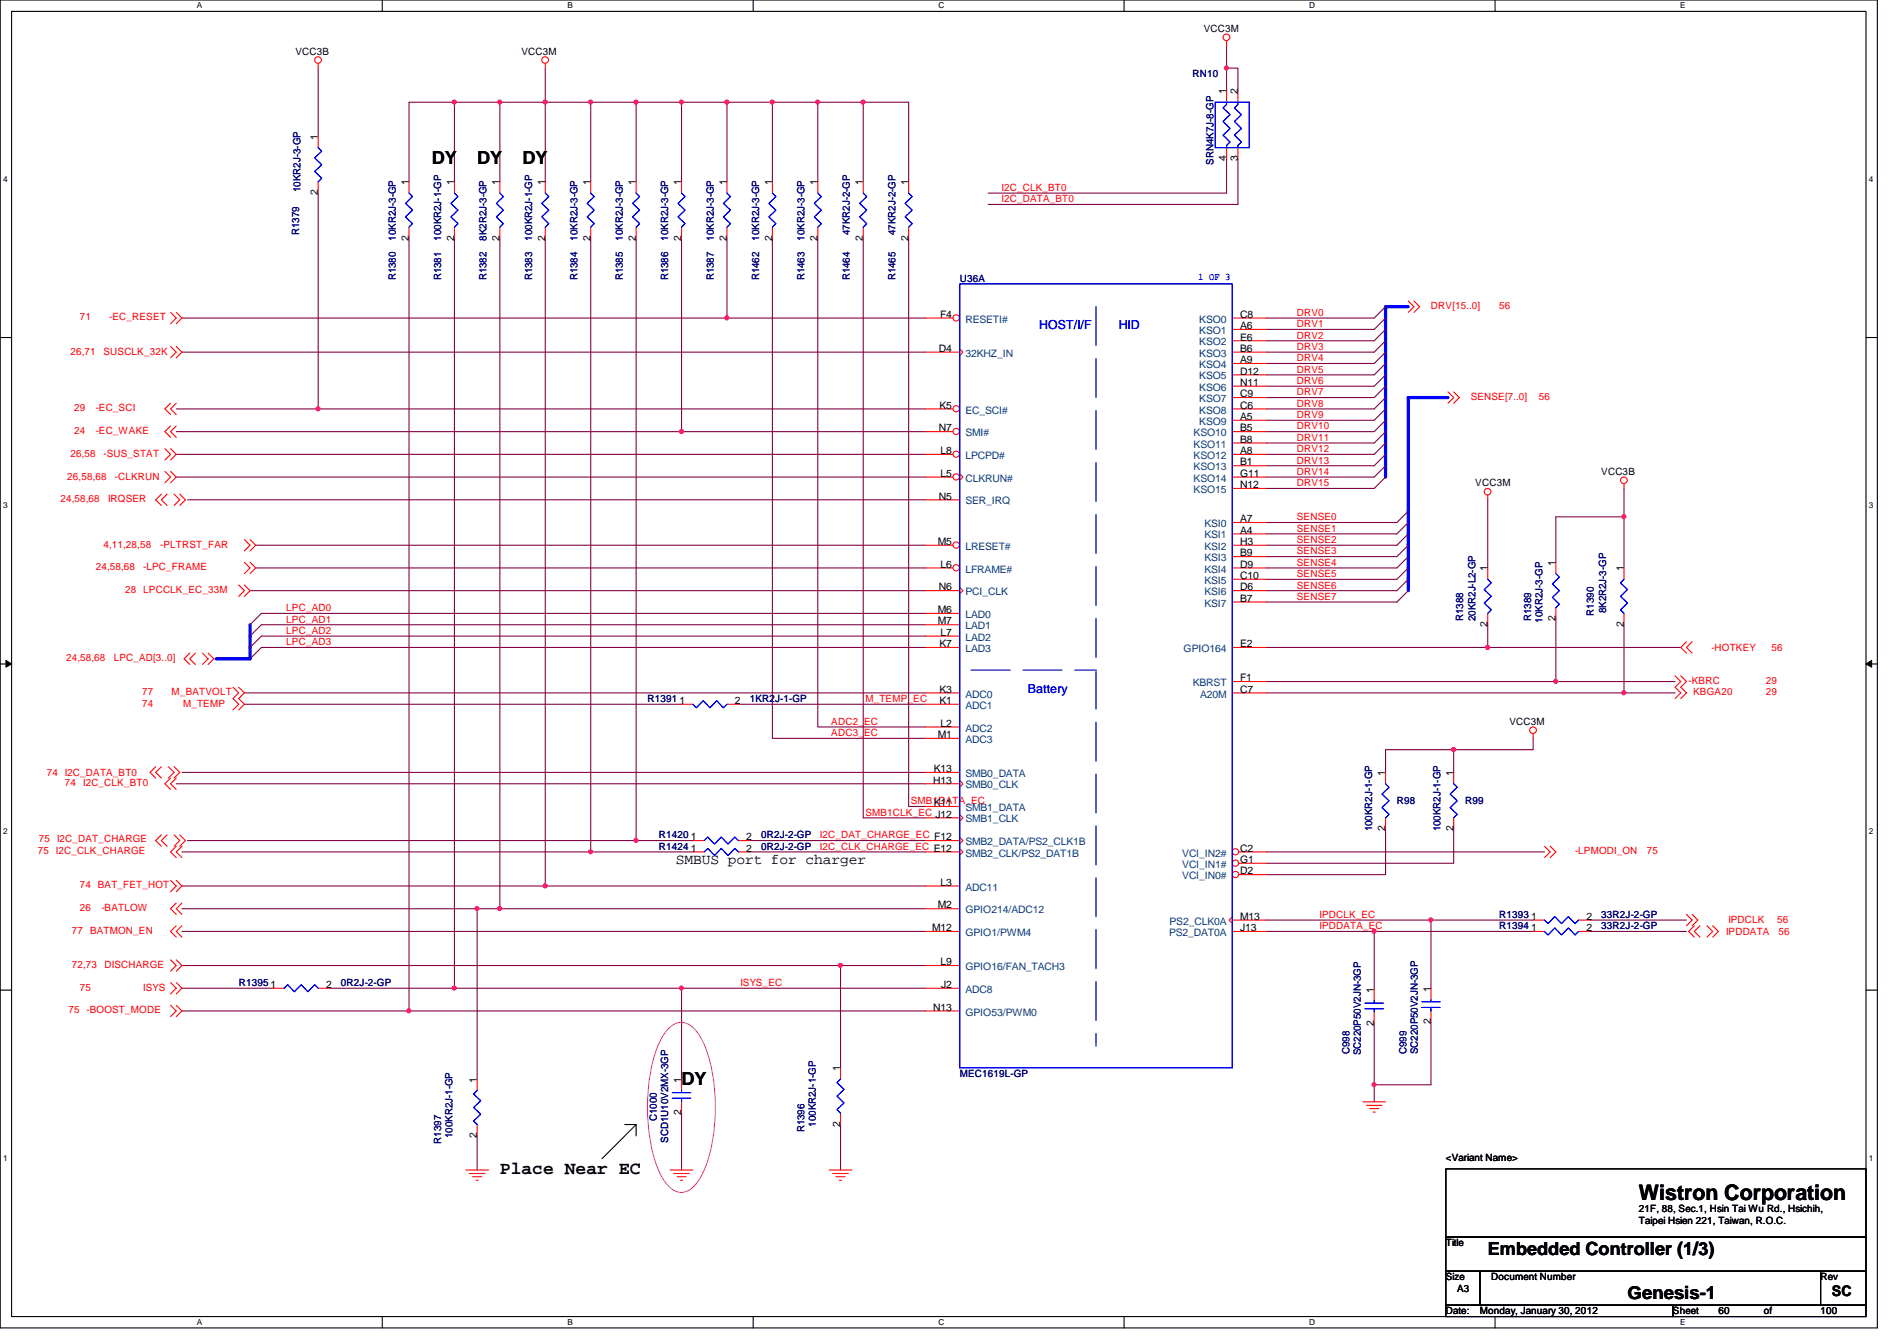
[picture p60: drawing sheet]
<svg xmlns="http://www.w3.org/2000/svg" width="297mm" height="210mm" viewBox="0 0 297 210" stroke-linecap="round" stroke-linejoin="round" font-family="sans-serif">
<defs><g id="words">
<text font-size="3.3" x="256.6" y="187.9">Wistron Corporation</text>
<g font-size="2.8">
<text x="67.6" y="25.7">DY</text>
<text x="74.7" y="25.7">DY</text>
<text x="81.8" y="25.7">DY</text>
<text x="106.7" y="169.8">DY</text>
<text x="78.3" y="183.7">Place Near EC</text>
<text x="233" y="196.4">Embedded Controller (1/3)</text>
<text x="254.8" y="203.4">Genesis-1</text>
</g>
<g font-size="2.3">
<text x="105.8" y="135.2">SMBUS port for charger</text>
<text x="286.8" y="202.9">SC</text>
</g>
<g font-size="1.9" fill="#00f">
<text x="162.7" y="51.6">HOST/I/F</text>
<text x="175.2" y="51.6">HID</text>
<text x="160.9" y="108.5">Battery</text>
</g>
<g font-size="1.6">
<text x="188.5" y="5">VCC3M</text>
<text x="46.3" y="8.6">VCC3B</text>
<text x="81.7" y="8.6">VCC3M</text>
<text x="192" y="14.8" transform="rotate(-90 192 14.8)">1</text>
<text x="193.8" y="14.8" transform="rotate(-90 193.8 14.8)">2</text>
<text x="49.8" y="21.9" transform="rotate(-90 49.8 21.9)">1</text>
<text x="64" y="29" transform="rotate(-90 64 29)">1</text>
<text x="71.1" y="29" transform="rotate(-90 71.1 29)">1</text>
<text x="78.2" y="29" transform="rotate(-90 78.2 29)">1</text>
<text x="85.3" y="29" transform="rotate(-90 85.3 29)">1</text>
<text x="92.5" y="29" transform="rotate(-90 92.5 29)">1</text>
<text x="99.6" y="29" transform="rotate(-90 99.6 29)">1</text>
<text x="106.7" y="29" transform="rotate(-90 106.7 29)">1</text>
<text x="113.8" y="29" transform="rotate(-90 113.8 29)">1</text>
<text x="120.9" y="29" transform="rotate(-90 120.9 29)">1</text>
<text x="128" y="29" transform="rotate(-90 128 29)">1</text>
<text x="135.1" y="29" transform="rotate(-90 135.1 29)">1</text>
<text x="142.2" y="29" transform="rotate(-90 142.2 29)">1</text>
<text x="192" y="25.2" transform="rotate(-90 192 25.2)">4</text>
<text x="193.8" y="25.2" transform="rotate(-90 193.8 25.2)">3</text>
<text x="49.8" y="30.6" transform="rotate(-90 49.8 30.6)">2</text>
<text x="64" y="37.7" transform="rotate(-90 64 37.7)">2</text>
<text x="71.1" y="37.7" transform="rotate(-90 71.1 37.7)">2</text>
<text x="78.2" y="37.7" transform="rotate(-90 78.2 37.7)">2</text>
<text x="85.3" y="37.7" transform="rotate(-90 85.3 37.7)">2</text>
<text x="92.5" y="37.7" transform="rotate(-90 92.5 37.7)">2</text>
<text x="99.6" y="37.7" transform="rotate(-90 99.6 37.7)">2</text>
<text x="106.7" y="37.7" transform="rotate(-90 106.7 37.7)">2</text>
<text x="113.8" y="37.7" transform="rotate(-90 113.8 37.7)">2</text>
<text x="120.9" y="37.7" transform="rotate(-90 120.9 37.7)">2</text>
<text x="128" y="37.7" transform="rotate(-90 128 37.7)">2</text>
<text x="135.1" y="37.7" transform="rotate(-90 135.1 37.7)">2</text>
<text x="142.2" y="37.7" transform="rotate(-90 142.2 37.7)">2</text>
<text x="147.2" y="49.7">F4</text>
<text x="194.2" y="49.7">C8</text>
<text x="194.2" y="51.5">A6</text>
<text x="194.2" y="53.3">E6</text>
<text x="147" y="55.1">D4</text>
<text x="194.2" y="55.1">B6</text>
<text x="194.2" y="56.9">A9</text>
<text x="194.2" y="58.6">D12</text>
<text x="147.1" y="64">K5</text>
<text x="194.2" y="60.4">N11</text>
<text x="194.2" y="62.2">C9</text>
<text x="194.2" y="64">C6</text>
<text x="194.2" y="65.7">A5</text>
<text x="147" y="67.5">N7</text>
<text x="147.3" y="71.1">L8</text>
<text x="194.2" y="67.5">B5</text>
<text x="194.2" y="69.3">B8</text>
<text x="194.2" y="71.1">A8</text>
<text x="147.3" y="74.6">L5</text>
<text x="194.2" y="72.9">B1</text>
<text x="194.2" y="74.6">G11</text>
<text x="194.2" y="76.4">N12</text>
<text x="231" y="76.1">VCC3M</text>
<text x="250.7" y="74.3">VCC3B</text>
<text x="147" y="78.2">N5</text>
<text x="194.2" y="81.7">A7</text>
<text x="194.2" y="83.5">A4</text>
<text x="146.9" y="85.3">M5</text>
<text x="147.3" y="88.9">L6</text>
<text x="194.2" y="85.3">H3</text>
<text x="194.2" y="87.1">B9</text>
<text x="194.2" y="88.9">D9</text>
<text x="232.9" y="89.5" transform="rotate(-90 232.9 89.5)">1</text>
<text x="243.6" y="88.6" transform="rotate(-90 243.6 88.6)">1</text>
<text x="254.3" y="89.5" transform="rotate(-90 254.3 89.5)">1</text>
<text x="146.9" y="96">M6</text>
<text x="147" y="92.4">N6</text>
<text x="194.2" y="90.6">C10</text>
<text x="194.2" y="92.4">D6</text>
<text x="194.2" y="94.2">B7</text>
<text x="146.9" y="97.7">M7</text>
<text x="147.1" y="101.3">K7</text>
<text x="147.3" y="99.5">L7</text>
<text x="194.2" y="101.3">E2</text>
<text x="232.9" y="98.1" transform="rotate(-90 232.9 98.1)">2</text>
<text x="243.6" y="97.2" transform="rotate(-90 243.6 97.2)">2</text>
<text x="254.3" y="98.1" transform="rotate(-90 254.3 98.1)">2</text>
<text x="194.2" y="106.6">F1</text>
<text x="106.4" y="110.2">1</text>
<text x="115.1" y="110.2">2</text>
<text x="147.1" y="108.4">K3</text>
<text x="147.1" y="110.2">K1</text>
<text x="147.3" y="113.7">L2</text>
<text x="194.2" y="108.4">C7</text>
<text x="236.3" y="113.5">VCC3M</text>
<text x="146.9" y="115.5">M1</text>
<text x="146.1" y="122.6">H13</text>
<text x="146.2" y="120.9">K13</text>
<text x="216.9" y="121.5" transform="rotate(-90 216.9 121.5)">1</text>
<text x="227.6" y="121.5" transform="rotate(-90 227.6 121.5)">1</text>
<text x="108.2" y="131.5">1</text>
<text x="116.8" y="131.5">2</text>
<text x="146.2" y="126.2">K11</text>
<text x="216.9" y="130.1" transform="rotate(-90 216.9 130.1)">2</text>
<text x="227.6" y="130.1" transform="rotate(-90 227.6 130.1)">2</text>
<text x="108.2" y="133.3">1</text>
<text x="116.8" y="133.3">2</text>
<text x="194.2" y="133.3">C2</text>
<text x="194.2" y="135.1">G1</text>
<text x="194.2" y="136.9">D2</text>
<text x="146.9" y="142.2">M2</text>
<text x="147.3" y="138.6">L3</text>
<text x="194.2" y="144">M13</text>
<text x="239.7" y="144">1</text>
<text x="248.4" y="144">2</text>
<text x="146" y="145.8">M12</text>
<text x="194.2" y="145.8">J13</text>
<text x="239.7" y="145.8">1</text>
<text x="248.4" y="145.8">2</text>
<text x="42.4" y="154.6">1</text>
<text x="51.1" y="154.6">2</text>
<text x="147.3" y="151.1">L9</text>
<text x="147.4" y="154.6">J2</text>
<text x="215.1" y="155.4" transform="rotate(-90 215.1 155.4)">1</text>
<text x="224" y="155.2" transform="rotate(-90 224 155.2)">1</text>
<text x="146.1" y="158.2">N13</text>
<text x="215.1" y="160.5" transform="rotate(-90 215.1 160.5)">2</text>
<text x="224" y="160.4" transform="rotate(-90 224 160.4)">2</text>
<text x="131.6" y="167.7" transform="rotate(-90 131.6 167.7)">1</text>
<text x="74.7" y="169.5" transform="rotate(-90 74.7 169.5)">1</text>
<text x="106.7" y="169.5" transform="rotate(-90 106.7 169.5)">1</text>
<text x="74.7" y="178.1" transform="rotate(-90 74.7 178.1)">2</text>
<text x="106.7" y="174.6" transform="rotate(-90 106.7 174.6)">2</text>
<text x="131.6" y="176.4" transform="rotate(-90 131.6 176.4)">2</text>
<text x="226.4" y="181.7">&lt;Variant Name&gt;</text>
<text x="256.6" y="189.7">21F, 88, Sec.1, Hsin Tai Wu Rd., Hsichih,</text>
<text x="256.6" y="191.6">Taipei Hsien 221, Taiwan, R.O.C.</text>
<text x="226.4" y="195.1">Title</text>
<text x="226.4" y="200.4">Size</text>
<text x="228.2" y="202.2">A3</text>
<text x="233.5" y="200.4">Document Number</text>
<text x="285.1" y="200.4">Rev</text>
<text x="226.4" y="205.7">Date:</text>
<text x="231.7" y="205.7">Monday, January 30, 2012</text>
<text x="262" y="205.7">Sheet</text>
<text x="269.1" y="205.7">60</text>
<text x="276.2" y="205.7">of</text>
<text x="285.1" y="205.7">100</text>
</g>
<g font-size="1.6" fill="#000080">
<text x="186.7" y="12.1">RN10</text>
<text x="190" y="25.8" transform="rotate(-90 190 25.8)">SRN4K7J-8-GP</text>
<text x="47" y="30.1" transform="rotate(-90 47 30.1)">10KR2J-3-GP</text>
<text x="46.9" y="36.8" transform="rotate(-90 46.9 36.8)">R1379</text>
<text x="62" y="37.7" transform="rotate(-90 62 37.7)">10KR2J-3-GP</text>
<text x="69.1" y="37.7" transform="rotate(-90 69.1 37.7)">100KR2J-1-GP</text>
<text x="76.2" y="37.7" transform="rotate(-90 76.2 37.7)">8K2R2J-3-GP</text>
<text x="83.3" y="37.7" transform="rotate(-90 83.3 37.7)">100KR2J-1-GP</text>
<text x="90.4" y="37.7" transform="rotate(-90 90.4 37.7)">10KR2J-3-GP</text>
<text x="97.5" y="37.7" transform="rotate(-90 97.5 37.7)">10KR2J-3-GP</text>
<text x="104.6" y="37.7" transform="rotate(-90 104.6 37.7)">10KR2J-3-GP</text>
<text x="111.8" y="37.7" transform="rotate(-90 111.8 37.7)">10KR2J-3-GP</text>
<text x="118.9" y="37.7" transform="rotate(-90 118.9 37.7)">10KR2J-3-GP</text>
<text x="126" y="37.7" transform="rotate(-90 126 37.7)">10KR2J-3-GP</text>
<text x="133.1" y="36.8" transform="rotate(-90 133.1 36.8)">47KR2J-2-GP</text>
<text x="140.2" y="36.8" transform="rotate(-90 140.2 36.8)">47KR2J-2-GP</text>
<text x="62" y="43.9" transform="rotate(-90 62 43.9)">R1380</text>
<text x="69.1" y="43.9" transform="rotate(-90 69.1 43.9)">R1381</text>
<text x="76.2" y="43.9" transform="rotate(-90 76.2 43.9)">R1382</text>
<text x="83.3" y="43.9" transform="rotate(-90 83.3 43.9)">R1383</text>
<text x="90.4" y="43.9" transform="rotate(-90 90.4 43.9)">R1384</text>
<text x="97.5" y="43.9" transform="rotate(-90 97.5 43.9)">R1385</text>
<text x="104.6" y="43.9" transform="rotate(-90 104.6 43.9)">R1386</text>
<text x="111.8" y="43.9" transform="rotate(-90 111.8 43.9)">R1387</text>
<text x="118.9" y="43.9" transform="rotate(-90 118.9 43.9)">R1462</text>
<text x="126" y="43.9" transform="rotate(-90 126 43.9)">R1463</text>
<text x="133.1" y="43.9" transform="rotate(-90 133.1 43.9)">R1464</text>
<text x="140.2" y="43.9" transform="rotate(-90 140.2 43.9)">R1465</text>
<text x="150.3" y="44.1">U36A</text>
<text x="229.1" y="97.2" transform="rotate(-90 229.1 97.2)">R1388</text>
<text x="231.1" y="97.2" transform="rotate(-90 231.1 97.2)">20KR2J-L2-GP</text>
<text x="239.8" y="97.2" transform="rotate(-90 239.8 97.2)">R1389</text>
<text x="241.6" y="97.5" transform="rotate(-90 241.6 97.5)">10KR2J-3-GP</text>
<text x="249.6" y="96.4" transform="rotate(-90 249.6 96.4)">R1390</text>
<text x="251.5" y="96" transform="rotate(-90 251.5 96)">8K2R2J-3-GP</text>
<text x="101.4" y="109.9">R1391</text>
<text x="117.4" y="109.9">1KR2J-1-GP</text>
<text x="218.7" y="125.9">R98</text>
<text x="229.4" y="125.9">R99</text>
<text x="103.2" y="131.2">R1420</text>
<text x="119.2" y="131.2">0R2J-2-GP</text>
<text x="214.9" y="130.1" transform="rotate(-90 214.9 130.1)">100KR2J-1-GP</text>
<text x="225.5" y="130.1" transform="rotate(-90 225.5 130.1)">100KR2J-1-GP</text>
<text x="103.2" y="133">R1424</text>
<text x="119.2" y="133">0R2J-2-GP</text>
<text x="234.7" y="143.7">R1393</text>
<text x="250.7" y="143.7">33R2J-2-GP</text>
<text x="234.7" y="145.5">R1394</text>
<text x="250.7" y="145.5">33R2J-2-GP</text>
<text x="37.4" y="154.3">R1395</text>
<text x="53.4" y="154.3">0R2J-2-GP</text>
<text x="211.3" y="165" transform="rotate(-90 211.3 165)">C998</text>
<text x="213.1" y="165.2" transform="rotate(-90 213.1 165.2)">SC220P50V2JN-3GP</text>
<text x="220.2" y="165" transform="rotate(-90 220.2 165)">C999</text>
<text x="222" y="165" transform="rotate(-90 222 165)">SC220P50V2JN-3GP</text>
<text x="150.3" y="168.6">MEC1619L-GP</text>
<text x="69.1" y="179" transform="rotate(-90 69.1 179)">R1397</text>
<text x="70.9" y="178.1" transform="rotate(-90 70.9 178.1)">100KR2J-1-GP</text>
<text x="102.9" y="175.5" transform="rotate(-90 102.9 175.5)">C1000</text>
<text x="104.6" y="178.9" transform="rotate(-90 104.6 178.9)">SCD1U10V2MX-3GP</text>
<text x="126" y="177.2" transform="rotate(-90 126 177.2)">R1396</text>
<text x="127.8" y="176.4" transform="rotate(-90 127.8 176.4)">100KR2J-1-GP</text>
</g>
<g font-size="1.6" fill="#f00">
<text x="156.8" y="29.9">I2C_CLK_BT0</text>
<text x="156.8" y="31.7">I2C_DATA_BT0</text>
<text x="12.5" y="50.2">71</text>
<text x="17.1" y="50.2">-EC_RESET</text>
<text x="203.1" y="53">DRV2</text>
<text x="203.1" y="49.4">DRV0</text>
<text x="203.1" y="51.2">DRV1</text>
<text x="224.1" y="48.4">DRV[15..0]</text>
<text x="234.7" y="48.4">56</text>
<text x="11" y="55.5">26,71</text>
<text x="16.2" y="55.5">SUSCLK_32K</text>
<text x="203.1" y="54.8">DRV3</text>
<text x="203.1" y="56.6">DRV4</text>
<text x="203.1" y="58.3">DRV5</text>
<text x="11.6" y="64.4">29</text>
<text x="15" y="64.4">-EC_SCI</text>
<text x="203.1" y="60.1">DRV6</text>
<text x="203.1" y="61.9">DRV7</text>
<text x="203.1" y="63.7">DRV8</text>
<text x="203.1" y="65.4">DRV9</text>
<text x="230.3" y="62.6">SENSE[7..0]</text>
<text x="241" y="62.6">56</text>
<text x="11" y="71.5">26,58</text>
<text x="11.6" y="67.9">24</text>
<text x="15" y="67.9">-EC_WAKE</text>
<text x="16.2" y="71.5">-SUS_STAT</text>
<text x="203.1" y="67.2">DRV10</text>
<text x="203.1" y="69">DRV11</text>
<text x="203.1" y="70.8">DRV12</text>
<text x="10.5" y="75.1">26,58,68</text>
<text x="18" y="75.1">-CLKRUN</text>
<text x="203.1" y="72.6">DRV13</text>
<text x="203.1" y="74.3">DRV14</text>
<text x="203.1" y="76.1">DRV15</text>
<text x="9.5" y="78.6">24,58,68</text>
<text x="16.9" y="78.6">IRQSER</text>
<text x="203.1" y="83.2">SENSE1</text>
<text x="203.1" y="81.4">SENSE0</text>
<text x="15" y="89.3">24,58,68</text>
<text x="16.2" y="85.7">4,11,28,58</text>
<text x="22.4" y="89.3">-LPC_FRAME</text>
<text x="25.1" y="85.7">-PLTRST_FAR</text>
<text x="203.1" y="85">SENSE2</text>
<text x="203.1" y="86.8">SENSE3</text>
<text x="203.1" y="88.6">SENSE4</text>
<text x="19.6" y="92.8">28 LPCCLK_EC_33M</text>
<text x="44.8" y="95.7">LPC_AD0</text>
<text x="203.1" y="90.3">SENSE5</text>
<text x="203.1" y="92.1">SENSE6</text>
<text x="203.1" y="93.9">SENSE7</text>
<text x="44.8" y="101">LPC_AD3</text>
<text x="44.8" y="99.2">LPC_AD2</text>
<text x="44.8" y="97.5">LPC_AD1</text>
<text x="268" y="101.9">-HOTKEY</text>
<text x="277.4" y="101.9">56</text>
<text x="10.4" y="103.5">24,58,68</text>
<text x="17.8" y="103.5">LPC_AD[3..0]</text>
<text x="264.4" y="107.1">-KBRC</text>
<text x="276.5" y="107.1">29</text>
<text x="22.3" y="110.6">74</text>
<text x="22.3" y="108.8">77</text>
<text x="26.9" y="108.8">M_BATVOLT</text>
<text x="28.7" y="110.6">M_TEMP</text>
<text x="130.2" y="113.5">ADC2_EC</text>
<text x="135.5" y="109.9">M_TEMP_EC</text>
<text x="265.1" y="108.8">KBGA20</text>
<text x="276.5" y="108.8">29</text>
<text x="130.2" y="115.2">ADC3_EC</text>
<text x="7.3" y="121.5">74 I2C_DATA_BT0</text>
<text x="10.2" y="123.1">74</text>
<text x="13" y="123.1">I2C_CLK_BT0</text>
<text x="142.6" y="125.9">SMB1DATA_EC</text>
<text x="6.1" y="131.8">75 I2C_DAT_CHARGE</text>
<text x="128.4" y="131.2">I2C_DAT_CHARGE_EC F12</text>
<text x="135.5" y="127.7">SMB1CLK_EC J12</text>
<text x="5.9" y="133.7">75 I2C_CLK_CHARGE</text>
<text x="128.4" y="133">I2C_CLK_CHARGE_EC E12</text>
<text x="246.6" y="133.7">-LPMODI_ON</text>
<text x="257.8" y="133.7">75</text>
<text x="12.5" y="142.6">26</text>
<text x="12.5" y="139.1">74 BAT_FET_HOT</text>
<text x="15.9" y="142.6">-BATLOW</text>
<text x="206.6" y="143.7">IPDCLK_EC</text>
<text x="11.3" y="146.2">77 BATMON_EN</text>
<text x="206.6" y="145.5">IPDDATA_EC</text>
<text x="270.3" y="146.3">IPDDATA</text>
<text x="270.6" y="144.4">IPDCLK</text>
<text x="278.3" y="144.4">56</text>
<text x="278.5" y="146.3">56</text>
<text x="11.3" y="151.5">72,73</text>
<text x="12.5" y="155.1">75</text>
<text x="16.4" y="151.5">DISCHARGE</text>
<text x="22.4" y="155.1">ISYS</text>
<text x="115.9" y="154.3">ISYS_EC</text>
<text x="10.7" y="158.6">75 -BOOST_MODE</text>
</g>
<text font-size="1.6" fill="#00f" x="187.6" y="43.9">1 OF 3</text>
<g font-size="1.6" fill="#004080">
<text x="151.2" y="50.5">RESETI#</text>
<text x="187.8" y="50.5">KSO0</text>
<text x="187.8" y="52.3">KSO1</text>
<text x="151.2" y="55.8">32KHZ_IN</text>
<text x="187.8" y="54.1">KSO2</text>
<text x="187.8" y="55.8">KSO3</text>
<text x="187.8" y="57.6">KSO4</text>
<text x="187.8" y="59.4">KSO5</text>
<text x="151.2" y="64.7">EC_SCI#</text>
<text x="187.8" y="61.2">KSO6</text>
<text x="187.8" y="62.9">KSO7</text>
<text x="187.8" y="64.7">KSO8</text>
<text x="151.2" y="68.3">SMI#</text>
<text x="151.2" y="71.8">LPCPD#</text>
<text x="186.9" y="68.3">KSO10</text>
<text x="186.9" y="70.1">KSO11</text>
<text x="186.9" y="71.8">KSO12</text>
<text x="187.8" y="66.5">KSO9</text>
<text x="151.2" y="75.4">CLKRUN#</text>
<text x="186.9" y="73.6">KSO13</text>
<text x="186.9" y="75.4">KSO14</text>
<text x="186.9" y="77.2">KSO15</text>
<text x="151.2" y="79">SER_IRQ</text>
<text x="188.6" y="82.5">KSI0</text>
<text x="151.2" y="86.1">LRESET#</text>
<text x="151.2" y="89.6">LFRAME#</text>
<text x="188.6" y="84.3">KSI1</text>
<text x="188.6" y="86.1">KSI2</text>
<text x="188.6" y="87.8">KSI3</text>
<text x="188.6" y="89.6">KSI4</text>
<text x="151.2" y="93.2">PCI_CLK</text>
<text x="188.6" y="91.4">KSI5</text>
<text x="188.6" y="93.2">KSI6</text>
<text x="188.6" y="95">KSI7</text>
<text x="151.2" y="96.7">LAD0</text>
<text x="151.2" y="98.5">LAD1</text>
<text x="151.2" y="100.3">LAD2</text>
<text x="151.2" y="102.1">LAD3</text>
<text x="185.3" y="102.1">GPIO164</text>
<text x="186.8" y="107.4">KBRST</text>
<text x="151.2" y="109.2">ADC0</text>
<text x="151.2" y="111">ADC1</text>
<text x="187.9" y="109.2">A20M</text>
<text x="151.2" y="114.5">ADC2</text>
<text x="151.2" y="116.3">ADC3</text>
<text x="151.2" y="121.6">SMB0_DATA</text>
<text x="151.2" y="123.4">SMB0_CLK</text>
<text x="151.2" y="127">SMB1_DATA</text>
<text x="151.2" y="128.7">SMB1_CLK</text>
<text x="151.2" y="132.3">SMB2_DATA/PS2_CLK1B</text>
<text x="151.2" y="134.1">SMB2_CLK/PS2_DAT1B</text>
<text x="185.1" y="134.1">VCI_IN2#</text>
<text x="185.1" y="135.8">VCI_IN1#</text>
<text x="185.1" y="137.6">VCI_IN0#</text>
<text x="151.2" y="139.4">ADC11</text>
<text x="151.2" y="143">GPIO214/ADC12</text>
<text x="151.2" y="146.5">GPIO1/PWM4</text>
<text x="183" y="146.5">PS2_DAT0A</text>
<text x="183.1" y="144.7">PS2_CLK0A</text>
<text x="151.2" y="151.8">GPIO16/FAN_TACH3</text>
<text x="151.2" y="155.4">ADC8</text>
<text x="151.2" y="159">GPIO53/PWM0</text>
</g>
<g font-size="1.3">
<text x="30.8" y="1.3">A</text>
<text x="88.9" y="1.3">B</text>
<text x="146.9" y="1.3">C</text>
<text x="205" y="1.3">D</text>
<text x="263.1" y="1.3">E</text>
<text x=".5" y="28.4">4</text>
<text x="292.6" y="28.4">4</text>
<text x=".5" y="79.5">3</text>
<text x="292.6" y="79.5">3</text>
<text x=".5" y="130.6">2</text>
<text x="292.6" y="130.6">2</text>
<text x=".5" y="181.7">1</text>
<text x="292.6" y="181.7">1</text>
<text x="30.8" y="207.4">A</text>
<text x="88.9" y="207.4">B</text>
<text x="146.9" y="207.4">C</text>
<text x="205" y="207.4">D</text>
<text x="263.1" y="207.4">E</text>
</g>
</g></defs>
<path d="M0 0h294v207.9h-294zM1.8 1.8h290.4v204.3h-290.4z" fill="none" stroke="#000" stroke-width=".17"/>
<g fill="#fff">
<path d="M30.8 .2h.8v1.4h-.8z"/>
<path d="M30.8 206.2h.8v1.4h-.8z"/>
</g>
<path d="M59.9 0v1.8M59.9 206.1v1.8" fill="none" stroke="#000" stroke-width=".17"/>
<g fill="#fff">
<path d="M88.9 .2h.8v1.4h-.8z"/>
<path d="M88.9 206.2h.8v1.4h-.8z"/>
</g>
<path d="M117.9 0v1.8M117.9 206.1v1.8" fill="none" stroke="#000" stroke-width=".17"/>
<g fill="#fff">
<path d="M146.9 .2h.9v1.4h-.9z"/>
<path d="M146.9 206.2h.9v1.4h-.9z"/>
</g>
<path d="M176 0v1.8M176 206.1v1.8" fill="none" stroke="#000" stroke-width=".17"/>
<g fill="#fff">
<path d="M205 .2h.9v1.4h-.9z"/>
<path d="M205 206.2h.9v1.4h-.9z"/>
</g>
<path d="M234.1 0v1.8M234.1 206.1v1.8" fill="none" stroke="#000" stroke-width=".17"/>
<g fill="#fff">
<path d="M263.1 .2h.8v1.4h-.8z"/>
<path d="M263.1 206.2h.8v1.4h-.8z"/>
<path d="M.5 27.3h.7v1.4h-.7z"/>
<path d="M292.6 27.3h.7v1.4h-.7z"/>
<path d="M.5 78.4h.7v1.4h-.7z"/>
<path d="M292.6 78.4h.7v1.4h-.7z"/>
</g>
<path d="M0 52.8h1.8M292.2 52.8h1.8" fill="none" stroke="#000" stroke-width=".17"/>
<g fill="#fff">
<path d="M.5 129.5h.7v1.4h-.7z"/>
<path d="M292.6 129.5h.7v1.4h-.7z"/>
</g>
<path d="M0 103.9h1.8M292.2 103.9h1.8" fill="none" stroke="#000" stroke-width=".17"/>
<path d="M.9 103.4l.9 .5-.9 .5zM292.2 103.9l.9-.5v1z" fill="#000"/>
<path d="M.9 103.4l.9 .5-.9 .5zM292.2 103.9l.9-.5v1z" fill="none" stroke="#000" stroke-width=".16"/>
<g fill="#fff">
<path d="M.5 180.5h.7v1.4h-.7z"/>
<path d="M292.6 180.5h.7v1.4h-.7z"/>
</g>
<path d="M0 155h1.8M292.2 155h1.8" fill="none" stroke="#000" stroke-width=".17"/>
<path d="M217 48h3.5M217 72.9v1.8M220.5 62.2h6.2" fill="none" stroke="#00f" stroke-width=".51"/>
<g fill="none" stroke="#800040" stroke-width=".17">
<path d="M198.3 53.3h16.9M198.3 55.1h16.9M198.3 56.9h16.9M198.3 58.7h16.9M198.3 49.8h16.9M198.3 51.6h16.9M198.3 60.5h16.9M198.3 62.2h16.9M198.3 64h16.9M198.3 65.8h16.9M198.3 67.6h16.9M198.3 69.3h16.9"/>
<path d="M198.3 71.1h16.9M198.3 72.9h16.9M198.3 74.7h16.9M198.3 76.5h16.9M198.3 83.6h20.4M198.3 85.3h20.4M198.3 87.1h20.4M198.3 88.9h20.4M198.3 81.8h20.4M198.3 90.7h20.4M198.3 92.5h20.4M198.3 94.2h20.4"/>
<path d="M254.3 80.9v8M254.3 97.8v10.7"/>
</g>
<circle cx="254.3" cy="108.4" r=".32" fill="#f0f"/>
<circle cx="254.3" cy="108.4" r=".32" fill="none" stroke="#f0f" stroke-width=".17"/>
<g fill="none" stroke="#800040" stroke-width=".17">
<path d="M28.5 55.1h116.4M27.6 74.7h117.3M27.6 71.1h117.3M29.4 78.2h115.5M106.7 67.6h38.2M39.2 92.5h105.7M40 85.3h104.9M40 88.9h104.9M40.9 99.6h104M40.9 97.8h104M40.9 96h104M40.9 101.3h104"/>
<path d="M198.3 108.5h64"/>
</g>
<circle cx="106.7" cy="67.5" r=".32" fill="#f0f"/>
<circle cx="106.7" cy="67.5" r=".32" fill="none" stroke="#f0f" stroke-width=".17"/>
<path d="M49.8 10.7v10.6M106.7 16v12.4M49.8 30.2v33.8h95.1M106.7 37.3v30.3h-79.1" fill="none" stroke="#800040" stroke-width=".17"/>
<circle cx="49.8" cy="64" r=".32" fill="#f0f"/>
<circle cx="49.8" cy="64" r=".32" fill="none" stroke="#f0f" stroke-width=".17"/>
<path d="M27.6 64h22.2M38.3 110.2h68.4M38.3 108.5h106.6M115.6 110.2h29.3M120.9 115.6h24M27.6 122.7h117.3M28.5 120.9h116.4M85.4 138.7h59.5M78.3 142.2h66.6M215.2 145.8h24.9M224.1 144h16M249 144h15.1" fill="none" stroke="#800040" stroke-width=".17"/>
<circle cx="78.2" cy="142.2" r=".32" fill="#f0f"/>
<circle cx="78.2" cy="142.2" r=".32" fill="none" stroke="#f0f" stroke-width=".17"/>
<path d="M78.3 16v12.4M78.3 37.3v104.9h-3.6" fill="none" stroke="#800040" stroke-width=".17"/>
<circle cx="78.2" cy="16" r=".32" fill="#f0f"/>
<circle cx="78.2" cy="16" r=".32" fill="none" stroke="#f0f" stroke-width=".17"/>
<path d="M28.5 145.8h116.4M131.6 151.1h13.3" fill="none" stroke="#800040" stroke-width=".17"/>
<circle cx="131.6" cy="151.1" r=".32" fill="#f0f"/>
<circle cx="131.6" cy="151.1" r=".32" fill="none" stroke="#f0f" stroke-width=".17"/>
<path d="M85.4 16v12.4M28.5 151.1h103.1v16M106.7 154.7h38.2M106.7 174.2v8.9" fill="none" stroke="#800040" stroke-width=".17"/>
<circle cx="85.4" cy="16" r=".32" fill="#f0f"/>
<circle cx="85.4" cy="16" r=".32" fill="none" stroke="#f0f" stroke-width=".17"/>
<path d="M106.7 154.7v14.2" fill="none" stroke="#800040" stroke-width=".17"/>
<circle cx="106.7" cy="154.7" r=".32" fill="#f0f"/>
<circle cx="106.7" cy="154.7" r=".32" fill="none" stroke="#f0f" stroke-width=".17"/>
<path d="M198.3 101.3h34.7M131.6 176v7.1" fill="none" stroke="#800040" stroke-width=".17"/>
<circle cx="232.9" cy="101.3" r=".32" fill="#f0f"/>
<circle cx="232.9" cy="101.3" r=".32" fill="none" stroke="#f0f" stroke-width=".17"/>
<path d="M233 78.2v10.7M254.3 76.5v4.4h-10.7v7.1M233 97.8v3.5M243.6 106.7h18.7" fill="none" stroke="#800040" stroke-width=".17"/>
<circle cx="254.3" cy="80.9" r=".32" fill="#f0f"/>
<circle cx="254.3" cy="80.9" r=".32" fill="none" stroke="#f0f" stroke-width=".17"/>
<path d="M243.6 96.9v9.8" fill="none" stroke="#800040" stroke-width=".17"/>
<circle cx="243.6" cy="106.7" r=".32" fill="#f0f"/>
<circle cx="243.6" cy="106.7" r=".32" fill="none" stroke="#f0f" stroke-width=".17"/>
<path d="M99.6 16h7.1M198.3 106.7h45.3M28.5 154.7h14.2M249 145.8h15.1" fill="none" stroke="#800040" stroke-width=".17"/>
<circle cx="106.7" cy="16" r=".32" fill="#f0f"/>
<circle cx="106.7" cy="16" r=".32" fill="none" stroke="#f0f" stroke-width=".17"/>
<path d="M113.8 16v12.4M113.8 37.3v12.5h31.1M71.2 154.7h35.5" fill="none" stroke="#800040" stroke-width=".17"/>
<circle cx="113.8" cy="49.8" r=".32" fill="#f0f"/>
<circle cx="113.8" cy="49.8" r=".32" fill="none" stroke="#f0f" stroke-width=".17"/>
<path d="M71.2 16v12.4M28.5 49.8h85.3" fill="none" stroke="#800040" stroke-width=".17"/>
<circle cx="71.1" cy="16" r=".32" fill="#f0f"/>
<circle cx="71.1" cy="16" r=".32" fill="none" stroke="#f0f" stroke-width=".17"/>
<path d="M28.5 158.2h35.5M224.1 160v9.8h-8.9v-9.6" fill="none" stroke="#800040" stroke-width=".17"/>
<path d="M220.5 90.7v1.8" fill="none" stroke="#00f" stroke-width=".51"/>
<circle cx="215.2" cy="169.8" r=".32" fill="#f0f"/>
<circle cx="215.2" cy="169.8" r=".32" fill="none" stroke="#f0f" stroke-width=".17"/>
<path d="M224.1 144v10.7M215.2 169.8v2.7" fill="none" stroke="#800040" stroke-width=".17"/>
<circle cx="224" cy="144" r=".32" fill="#f0f"/>
<circle cx="224" cy="144" r=".32" fill="none" stroke="#f0f" stroke-width=".17"/>
<path d="M198.3 144h25.8M215.2 145.8v9.1" fill="none" stroke="#800040" stroke-width=".17"/>
<circle cx="215.2" cy="145.8" r=".32" fill="#f0f"/>
<circle cx="215.2" cy="145.8" r=".32" fill="none" stroke="#f0f" stroke-width=".17"/>
<path d="M106.7 16h7.1M198.3 145.8h16.9" fill="none" stroke="#800040" stroke-width=".17"/>
<circle cx="113.8" cy="16" r=".32" fill="#f0f"/>
<circle cx="113.8" cy="16" r=".32" fill="none" stroke="#f0f" stroke-width=".17"/>
<path d="M64 16v12.4M71.2 16h7.1M92.5 37.3v96" fill="none" stroke="#800040" stroke-width=".17"/>
<circle cx="92.5" cy="133.3" r=".32" fill="#f0f"/>
<circle cx="92.5" cy="133.3" r=".32" fill="none" stroke="#f0f" stroke-width=".17"/>
<path d="M99.6 37.3v94.3" fill="none" stroke="#800040" stroke-width=".17"/>
<circle cx="99.6" cy="131.5" r=".32" fill="#f0f"/>
<circle cx="99.6" cy="131.5" r=".32" fill="none" stroke="#f0f" stroke-width=".17"/>
<path d="M92.5 16v12.4" fill="none" stroke="#800040" stroke-width=".17"/>
<circle cx="92.5" cy="16" r=".32" fill="#f0f"/>
<circle cx="92.5" cy="16" r=".32" fill="none" stroke="#f0f" stroke-width=".17"/>
<path d="M85.4 16h7.1M99.6 16v12.4" fill="none" stroke="#800040" stroke-width=".17"/>
<circle cx="99.6" cy="16" r=".32" fill="#f0f"/>
<circle cx="99.6" cy="16" r=".32" fill="none" stroke="#f0f" stroke-width=".17"/>
<path d="M85.4 10.7v5.3M92.5 16h7.1M85.4 37.3v101.4" fill="none" stroke="#800040" stroke-width=".17"/>
<circle cx="85.4" cy="138.7" r=".32" fill="#f0f"/>
<circle cx="85.4" cy="138.7" r=".32" fill="none" stroke="#f0f" stroke-width=".17"/>
<path d="M64 16h7.2M71.2 37.3v117.4M28.5 138.7h56.9M28.5 133.3h64M29.4 131.6h70.2" fill="none" stroke="#800040" stroke-width=".17"/>
<circle cx="71.1" cy="154.7" r=".32" fill="#f0f"/>
<circle cx="71.1" cy="154.7" r=".32" fill="none" stroke="#f0f" stroke-width=".17"/>
<path d="M64 37.3v120.9M51.6 154.7h19.6" fill="none" stroke="#800040" stroke-width=".17"/>
<circle cx="64" cy="158.2" r=".32" fill="#f0f"/>
<circle cx="64" cy="158.2" r=".32" fill="none" stroke="#f0f" stroke-width=".17"/>
<path d="M192.1 14.2v-3.5h1.7v3.5M192.1 24.9v5.3h-37.4M64 158.2h80.9" fill="none" stroke="#800040" stroke-width=".17"/>
<path d="M39.2 97.8v1.8M33.8 103.1h5.4" fill="none" stroke="#00f" stroke-width=".51"/>
<circle cx="192" cy="10.6" r=".32" fill="#f0f"/>
<circle cx="192" cy="10.6" r=".32" fill="none" stroke="#f0f" stroke-width=".17"/>
<path d="M78.3 16h7.1M113.8 16h7.1M192.1 7.1v3.6M193.8 24.9v7.1h-39.1" fill="none" stroke="#800040" stroke-width=".17"/>
<path d="M217 48v24.9M220.5 62.2v28.5M39.2 99.6v3.5" fill="none" stroke="#00f" stroke-width=".51"/>
<circle cx="120.9" cy="16" r=".32" fill="#f0f"/>
<circle cx="120.9" cy="16" r=".32" fill="none" stroke="#f0f" stroke-width=".17"/>
<path d="M128.1 16v12.4" fill="none" stroke="#800040" stroke-width=".17"/>
<circle cx="128" cy="16" r=".32" fill="#f0f"/>
<circle cx="128" cy="16" r=".32" fill="none" stroke="#f0f" stroke-width=".17"/>
<path d="M128.1 16h-7.2v12.4M135.2 16v12.4M120.9 37.3v78.3M128.1 37.3v76.5h16.8" fill="none" stroke="#800040" stroke-width=".17"/>
<circle cx="135.1" cy="16" r=".32" fill="#f0f"/>
<circle cx="135.1" cy="16" r=".32" fill="none" stroke="#f0f" stroke-width=".17"/>
<path d="M128.1 16h14.2v12.4M135.2 37.3v90.7h9.7M142.3 37.3v88.9h2.6M217 117.3h10.6M240.1 115.6v1.7h-12.5v3.6M92.5 133.3h16M99.6 131.6h8.9M117.4 131.6h27.5M117.4 133.3h27.5" fill="none" stroke="#800040" stroke-width=".17"/>
<circle cx="227.6" cy="117.3" r=".32" fill="#f0f"/>
<circle cx="227.6" cy="117.3" r=".32" fill="none" stroke="#f0f" stroke-width=".17"/>
<path d="M217 117.3v3.6M233 101.3h30.2M217 129.8v7.1h-18.7M227.6 129.8v5.3h-29.3M74.7 142.2v26.7M74.7 177.8v5.3" fill="none" stroke="#800040" stroke-width=".17"/>
<circle cx="74.7" cy="142.2" r=".32" fill="#f0f"/>
<g fill="none" stroke="#f0f" stroke-width=".17">
<path d="M104.8 160.9a2.5 2.5 0 0 1 3.8 0 12.5 12.5 0 0 1 2.8 6.2 29.1 29.1 0 0 1-1.2 16.2 5.9 5.9 0 0 1-2.9 3.2 2.51 2.51 0 0 1-2.5-.7 12.5 12.5 0 0 1-2.8-6.2 30.4 30.4 0 0 1 .7-15.1 9.4 9.4 0 0 1 2.1-3.6z"/>
<circle cx="74.7" cy="142.2" r=".32"/>
</g>
<g fill="none" stroke="#800040" stroke-width=".17">
<path d="M217 48l-1.8 1.8M217 49.8l-1.8 1.8M217 51.6l-1.8 1.7M217 53.3l-1.8 1.8M217 55.1l-1.8 1.8M217 56.9l-1.8 1.8M217 58.7l-1.8 1.8M217 60.5l-1.8 1.7M217 62.2l-1.8 1.8M217 64l-1.8 1.8M217 65.8l-1.8 1.8M217 67.6l-1.8 1.7"/>
<path d="M217 69.3l-1.8 1.8M217 71.1l-1.8 1.8M217 72.9l-1.8 1.8M217 74.7l-1.8 1.8M40.9 96l-1.7 1.8M40.9 97.8l-1.7 1.8M40.9 99.6l-1.7 1.7M220.5 80l-1.8 1.8M220.5 81.8l-1.8 1.8M220.5 83.6l-1.8 1.7M220.5 85.3l-1.8 1.8M220.5 87.1l-1.8 1.8"/>
<path d="M220.5 88.9l-1.8 1.8M220.5 90.7l-1.8 1.8M220.5 92.5l-1.8 1.7M40.9 101.3l-1.7 1.8M198.3 133.3h43.5M28.5 142.2h46.2"/>
</g>
<g fill="none" stroke="#f00" stroke-width=".17">
<path d="M49.8 9.9v.8M85.4 9.9v.8M192.1 6.4v.7M26.7 54.2l.9 .9-.9 .9M26.7 48.9l.9 .9-.9 .9M27.6 54.2l.9 .9-.9 .9M27.6 48.9l.9 .9-.9 .9M220.5 47.1l.9 .9-.9 .9M221.4 47.1l.9 .9-.9 .9M25.3 77.3l-.9 .9 .9 .9M25.8 73.8l.9 .9-.9 .9M25.8 70.2l.9 .9-.9 .9"/>
<path d="M26.2 77.3l-.9 .9 .9 .9M26.7 73.8l.9 .9-.9 .9M26.7 70.2l.9 .9-.9 .9M26.7 66.7l-.9 .9 .9 .9M26.7 63.1l-.9 .9 .9 .9M27.3 77.3l.8 .9-.8 .9M27.6 66.7l-.9 .9 .9 .9M27.6 63.1l-.9 .9 .9 .9M28.1 77.3l.9 .9-.9 .9M226.7 61.3l.9 .9-.9 .9M227.6 61.3l.9 .9-.9 .9M233 77.5v.7"/>
<path d="M254.3 75.7v.8M37.4 91.6l.9 .9-.9 .8M38.3 84.5l.9 .8-.9 .9M38.3 91.6l.9 .9-.9 .8M38.3 88l.9 .9-.9 .9M39.2 84.5l.8 .8-.8 .9M39.2 88l.8 .9-.8 .9M243.6 88v1.8M243.6 95.1v1.8M29.7 102.2l-.9 .9 .9 .9M30.6 102.2l-.9 .9 .9 .9M31.7 102.2l.9 .9-.9 .9"/>
<path d="M32.6 102.2l.9 .9-.9 .9M36.5 107.6l.9 .9-.9 .8 .9 .9-.9 .9M37.4 107.6l.9 .9-.9 .8 .9 .9-.9 .9M240.1 114.9v.7M262.3 105.8l.9 .9-.9 .9 .9 .9-.9 .8M263.2 105.8l.9 .9-.9 .9 .9 .9-.9 .8M264.1 100.5l-.9 .8 .9 .9M265 100.5l-.9 .8 .9 .9M24.4 120l-.9 .9 .9 .9M25.3 120l-.9 .9 .9 .9M25.3 130.7l-.9 .9 .9 .9M26.2 130.7l-.9 .9 .9 .9"/>
<path d="M26.4 120l.9 .9-.9 .9M26.7 137.8l.9 .9-.9 .9M26.7 121.8l-.9 .9 .9 .9M27.3 120l.8 .9-.8 .9M27.3 130.7l.8 .9-.8 .9M27.6 121.8l-.9 .9 .9 .9M27.6 132.5l-.9 .8 .9 .9M27.6 137.8l.9 .9-.9 .9M28.1 130.7l.9 .9-.9 .9M28.5 132.5l-.9 .8 .9 .9M241.8 132.5l.9 .8-.9 .9M242.7 132.5l.9 .8-.9 .9"/>
<path d="M26.7 150.2l.9 .9-.9 .9M26.7 153.8l.9 .9-.9 .9M26.7 157.4l.9 .8-.9 .9M27.6 141.4l-.9 .8 .9 .9M27.6 144.9l-.9 .9 .9 .9M27.6 150.2l.9 .9-.9 .9M27.6 153.8l.9 .9-.9 .9M27.6 157.4l.9 .8-.9 .9M28.5 141.4l-.9 .8 .9 .9M28.5 144.9l-.9 .9 .9 .9M42.7 154.7h1.8M49.8 154.7h1.8"/>
<path d="M264.1 143.1l.9 .9-.9 .9M265 143.1l.8 .9-.8 .9M265.3 144.9l-.9 .9 .9 .9M266.2 144.9l-.9 .9 .9 .9M267.3 144.9l.9 .9-.9 .9M268.2 144.9l.9 .9-.9 .9M213.4 172.5h3.6M213.9 173h2.5M214.5 173.5h1.4M215 174.1h.3M72.9 183.1h3.6M73.5 183.7h2.4"/>
<path d="M74 184.2h1.4M74.5 184.7h.4M104.9 183.1h3.6M105.5 183.7h2.4M106 184.2h1.4M106.5 184.7h.4M129.8 183.1h3.6M130.4 183.7h2.4M130.9 184.2h1.4M131.4 184.7h.4"/>
<circle cx="49.8" cy="9.4" r=".52"/>
<circle cx="85.4" cy="9.4" r=".52"/>
<circle cx="192" cy="5.8" r=".52"/>
<circle cx="232.9" cy="77" r=".52"/>
<circle cx="254.3" cy="75.2" r=".52"/>
<circle cx="240.1" cy="114.3" r=".52"/>
</g>
<path d="M97.8 176h1.8l-5.3 5.4M99.6 176v1.8M226.4 183h65.8v10.6h-65.8zM226.4 193.6h65.8v5.4h-65.8zM226.4 199h5.3v5.3h-5.3zM231.7 199h53.4v5.3h-53.4zM285.1 199h7.1v5.3h-7.1zM226.4 204.3h35.6v1.8h-35.6zM262 204.3h30.2v1.8h-30.2z" fill="none" stroke="#000" stroke-width=".17"/>
<path d="M243.6 89.8l.6 .5-1.1 1.1 1.1 1.1-1.1 1 1.1 1.1-.6 .5M44.5 154.7l.5-.6 1.1 1.1 1.1-1.1 1 1.1 1.1-1.1 .5 .6" fill="none" stroke="#00f" stroke-width=".17"/>
<circle cx="149.7" cy="49.8" r=".5" fill="#fff"/>
<g fill="none" stroke="#f00" stroke-width=".17">
<path d="M144.9 49.8h4.3M144.9 55.1h5.4M150.3 54.6l.5 .5-.5 .5"/>
<circle cx="149.7" cy="49.8" r=".5"/>
</g>
<circle cx="149.7" cy="64" r=".5" fill="#fff"/>
<g fill="none" stroke="#f00" stroke-width=".17">
<path d="M144.9 64h4.3"/>
<circle cx="149.7" cy="64" r=".5"/>
</g>
<circle cx="149.7" cy="67.5" r=".5" fill="#fff"/>
<g fill="none" stroke="#f00" stroke-width=".17">
<path d="M144.9 67.6h4.3"/>
<circle cx="149.7" cy="67.5" r=".5"/>
</g>
<circle cx="149.7" cy="71.1" r=".5" fill="#fff"/>
<g fill="none" stroke="#f00" stroke-width=".17">
<path d="M144.9 71.1h4.3M150.3 74.2l.5 .5-.5 .5"/>
<circle cx="149.7" cy="71.1" r=".5"/>
</g>
<circle cx="149.7" cy="74.6" r=".5" fill="#fff"/>
<g fill="none" stroke="#f00" stroke-width=".17">
<path d="M144.9 74.7h4.3M144.9 78.2h5.4"/>
<circle cx="149.7" cy="74.6" r=".5"/>
</g>
<circle cx="149.7" cy="85.3" r=".5" fill="#fff"/>
<g fill="none" stroke="#f00" stroke-width=".17">
<path d="M144.9 85.3h4.3"/>
<circle cx="149.7" cy="85.3" r=".5"/>
</g>
<circle cx="149.7" cy="88.9" r=".5" fill="#fff"/>
<g fill="none" stroke="#f00" stroke-width=".17">
<path d="M193 49.8h5.3M193 51.6h5.3M193 53.3h5.3M193 55.1h5.3M193 56.9h5.3M193 58.7h5.3M193 60.5h5.3M193 62.2h5.3M193 64h5.3M193 65.8h5.3M193 67.6h5.3M193 69.3h5.3"/>
<path d="M193 71.1h5.3M193 72.9h5.3M193 74.7h5.3M193 76.5h5.3M144.9 88.9h4.3M144.9 92.5h5.4M144.9 96h5.4M144.9 97.8h5.4M144.9 99.6h5.4M150.3 91.9l.5 .6-.5 .5M193 88.9h5.3M193 92.5h5.3"/>
<path d="M193 81.8h5.3M193 83.6h5.3M193 85.3h5.3M193 87.1h5.3M193 90.7h5.3M193 94.2h5.3M144.9 101.3h5.4M144.9 108.5h5.4M144.9 110.2h5.4M144.9 113.8h5.4M144.9 115.6h5.4M193 101.3h5.3"/>
<path d="M193 108.5h5.3M193 106.7h5.3M144.9 120.9h5.4M144.9 122.7h5.4M144.9 126.2h5.4M144.9 128h5.4M144.9 131.6h5.4M144.9 133.3h5.4M144.9 138.7h5.4M150.3 122.2l.5 .5-.5 .5M150.3 127.5l.5 .5-.5 .5M150.3 131.1l.5 .5-.5 .5"/>
<path d="M150.3 132.8l.5 .5-.5 .6M144.9 142.2h5.4M144.9 145.8h5.4M144.9 151.1h5.4M144.9 154.7h5.4M144.9 158.2h5.4"/>
<circle cx="149.7" cy="88.9" r=".5"/>
</g>
<circle cx="193.5" cy="133.3" r=".5" fill="#fff"/>
<g fill="none" stroke="#f00" stroke-width=".17">
<path d="M194 133.3h4.3"/>
<circle cx="193.5" cy="133.3" r=".5"/>
</g>
<circle cx="193.5" cy="135.1" r=".5" fill="#fff"/>
<g fill="none" stroke="#f00" stroke-width=".17">
<path d="M194 135.1h4.3"/>
<circle cx="193.5" cy="135.1" r=".5"/>
</g>
<circle cx="193.5" cy="136.9" r=".5" fill="#fff"/>
<g fill="none" stroke="#f00" stroke-width=".17">
<path d="M192.1 14.2v1.8M193.8 14.2v1.8M49.8 21.3v1.8M49.8 28.4v1.8M64 28.4v1.8M64 35.6v1.7M71.2 28.4v1.8M71.2 35.6v1.7M78.3 28.4v1.8M78.3 35.6v1.7M85.4 28.4v1.8M85.4 35.6v1.7"/>
<path d="M92.5 28.4v1.8M92.5 35.6v1.7M99.6 28.4v1.8M99.6 35.6v1.7M106.7 28.4v1.8M106.7 35.6v1.7M113.8 28.4v1.8M113.8 35.6v1.7M120.9 28.4v1.8M120.9 35.6v1.7M128.1 28.4v1.8M128.1 35.6v1.7"/>
<path d="M135.2 28.4v1.8M135.2 35.6v1.7M142.3 28.4v1.8M142.3 35.6v1.7M192.1 23.1v1.8M193.8 23.1v1.8M233 88.9v1.8M233 96v1.8M254.3 88.9v1.8M254.3 96v1.8M106.7 110.2h1.8M113.8 110.2h1.8"/>
<path d="M108.5 133.3h1.8M108.5 131.6h1.8M115.6 133.3h1.8M115.6 131.6h1.8M194 136.9h4.3M217 120.9v1.8M217 128v1.8M227.6 120.9v1.8M227.6 128v1.8M193 143.5l-.6 .5 .6 .5M193 144h5.3M193 145.8h5.3"/>
<path d="M215.2 154.9v1.7M215.2 158.4v1.8M224.1 154.7v1.8M224.1 158.2v1.8M240.1 144h1.7M240.1 145.8h1.7M247.2 144h1.8M247.2 145.8h1.8M74.7 168.9v1.8M74.7 176v1.8M106.7 168.9v1.8M106.7 172.5v1.7"/>
<path d="M131.6 167.1v1.8M131.6 174.2v1.8"/>
<circle cx="193.5" cy="136.9" r=".5"/>
</g>
<path d="M171.6 48v115.6M152.1 104.9h19.5M171.6 104.9h.1M171.6 163.6h.1" fill="none" stroke="#fff" stroke-width=".16" stroke-dasharray="6.1 2"/>
<path d="M171.6 48v115.6M152.1 104.9h19.5M171.6 104.9h.1M171.6 163.6h.1" fill="none" stroke="#00f" stroke-width=".16" stroke-dasharray="6.1 2"/>
<g fill="none" stroke="#00f" stroke-width=".17">
<path d="M190.3 16h5.3v7.1h-5.3zM192.1 16v.3l-.6 .6 1.1 1-1.1 1.1 1.1 1.1-1.1 1.1 1.1 1-.5 .6v.3M193.8 16v.3l-.5 .6 1.1 1-1.1 1.1 1.1 1.1-1.1 1.1 1.1 1-.6 .6v.3M49.8 23.1l.6 .6-1.1 1 1.1 1.1-1.1 1 1.1 1.1-.6 .5M64 30.2l.6 .6-1.1 1 1.1 1.1-1.1 1.1 1.1 1-.6 .6M71.2 30.2l.5 .6-1.1 1 1.1 1.1-1.1 1.1 1.1 1-.5 .6M78.3 30.2l.5 .6-1.1 1 1.1 1.1-1.1 1.1 1.1 1-.5 .6M85.4 30.2l.5 .6-1.1 1 1.1 1.1-1.1 1.1 1.1 1-.5 .6M92.5 30.2l.5 .6-1.1 1 1.1 1.1-1.1 1.1 1.1 1-.5 .6M99.6 30.2l.6 .6-1.1 1 1.1 1.1-1.1 1.1 1.1 1-.6 .6M106.7 30.2l.6 .6-1.1 1 1.1 1.1-1.1 1.1 1.1 1-.6 .6M113.8 30.2l.6 .6-1.1 1 1.1 1.1-1.1 1.1 1.1 1-.6 .6"/>
<path d="M120.9 30.2l.6 .6-1.1 1 1.1 1.1-1.1 1.1 1.1 1-.6 .6M128.1 30.2l.5 .6-1.1 1 1.1 1.1-1.1 1.1 1.1 1-.5 .6M135.2 30.2l.5 .6-1.1 1 1.1 1.1-1.1 1.1 1.1 1-.5 .6M142.3 30.2l.5 .6-1.1 1 1.1 1.1-1.1 1.1 1.1 1-.5 .6M150.3 44.4h42.7v122.7h-42.7zM233 90.7l.5 .5-1.1 1.1 1.1 1-1.1 1.1 1.1 1.1-.5 .5M254.3 90.7l-.6 .5 1.1 1.1-1.1 1 1.1 1.1-1.1 1.1 .6 .5M108.5 110.2l.5 .6 1.1-1.1 1.1 1.1 1-1.1 1.1 1.1 .5-.6M110.3 133.3l.5-.5 1.1 1.1 1-1.1 1.1 1.1 1.1-1.1 .5 .5M110.3 131.6l.5-.6 1.1 1.1 1-1.1 1.1 1.1 1.1-1.1 .5 .6M217 122.7l.5 .5-1.1 1.1 1.1 1-1.1 1.1 1.1 1.1-.5 .5M227.6 122.7l.6 .5-1.1 1.1 1.1 1-1.1 1.1 1.1 1.1-.6 .5"/>
<path d="M213.7 157h2.9M213.7 157.9h2.9M215.2 156.6v.4M215.2 157.9v.5M222.6 156.8h2.9M222.6 157.7h2.9M224.1 156.5v.3M224.1 157.7v.5M241.8 144l.6 .6 1.1-1.1 1 1.1 1.1-1.1 1 1.1 .6-.6M241.8 145.8l.6 .5 1.1-1.1 1 1.1 1.1-1.1 1 1.1 .6-.5M74.7 170.7l-.5 .5 1.1 1.1-1.1 1.1 1.1 1-1.1 1.1 .5 .5M105.3 171h2.9"/>
<path d="M105.3 171.9h2.9M106.7 170.7v.3M106.7 171.9v.6M131.6 168.9l-.5 .6 1.1 1-1.1 1.1 1.1 1-1.1 1.1 .5 .5"/>
</g>
<circle cx="254.3" cy="108.4" r=".32" fill="#f0f"/>
<circle cx="254.3" cy="108.4" r=".32" fill="none" stroke="#f0f" stroke-width=".17"/>
<circle cx="106.7" cy="67.5" r=".32" fill="#f0f"/>
<circle cx="106.7" cy="67.5" r=".32" fill="none" stroke="#f0f" stroke-width=".17"/>
<circle cx="49.8" cy="64" r=".32" fill="#f0f"/>
<circle cx="49.8" cy="64" r=".32" fill="none" stroke="#f0f" stroke-width=".17"/>
<circle cx="78.2" cy="142.2" r=".32" fill="#f0f"/>
<circle cx="78.2" cy="142.2" r=".32" fill="none" stroke="#f0f" stroke-width=".17"/>
<circle cx="78.2" cy="16" r=".32" fill="#f0f"/>
<circle cx="78.2" cy="16" r=".32" fill="none" stroke="#f0f" stroke-width=".17"/>
<circle cx="131.6" cy="151.1" r=".32" fill="#f0f"/>
<circle cx="131.6" cy="151.1" r=".32" fill="none" stroke="#f0f" stroke-width=".17"/>
<circle cx="85.4" cy="16" r=".32" fill="#f0f"/>
<circle cx="85.4" cy="16" r=".32" fill="none" stroke="#f0f" stroke-width=".17"/>
<circle cx="106.7" cy="154.7" r=".32" fill="#f0f"/>
<circle cx="106.7" cy="154.7" r=".32" fill="none" stroke="#f0f" stroke-width=".17"/>
<circle cx="232.9" cy="101.3" r=".32" fill="#f0f"/>
<circle cx="232.9" cy="101.3" r=".32" fill="none" stroke="#f0f" stroke-width=".17"/>
<circle cx="254.3" cy="80.9" r=".32" fill="#f0f"/>
<circle cx="254.3" cy="80.9" r=".32" fill="none" stroke="#f0f" stroke-width=".17"/>
<circle cx="243.6" cy="106.7" r=".32" fill="#f0f"/>
<circle cx="243.6" cy="106.7" r=".32" fill="none" stroke="#f0f" stroke-width=".17"/>
<circle cx="106.7" cy="16" r=".32" fill="#f0f"/>
<circle cx="106.7" cy="16" r=".32" fill="none" stroke="#f0f" stroke-width=".17"/>
<circle cx="113.8" cy="49.8" r=".32" fill="#f0f"/>
<circle cx="113.8" cy="49.8" r=".32" fill="none" stroke="#f0f" stroke-width=".17"/>
<circle cx="71.1" cy="16" r=".32" fill="#f0f"/>
<circle cx="71.1" cy="16" r=".32" fill="none" stroke="#f0f" stroke-width=".17"/>
<circle cx="215.2" cy="169.8" r=".32" fill="#f0f"/>
<circle cx="215.2" cy="169.8" r=".32" fill="none" stroke="#f0f" stroke-width=".17"/>
<circle cx="224" cy="144" r=".32" fill="#f0f"/>
<circle cx="224" cy="144" r=".32" fill="none" stroke="#f0f" stroke-width=".17"/>
<circle cx="215.2" cy="145.8" r=".32" fill="#f0f"/>
<circle cx="215.2" cy="145.8" r=".32" fill="none" stroke="#f0f" stroke-width=".17"/>
<circle cx="113.8" cy="16" r=".32" fill="#f0f"/>
<circle cx="113.8" cy="16" r=".32" fill="none" stroke="#f0f" stroke-width=".17"/>
<circle cx="92.5" cy="133.3" r=".32" fill="#f0f"/>
<circle cx="92.5" cy="133.3" r=".32" fill="none" stroke="#f0f" stroke-width=".17"/>
<circle cx="99.6" cy="131.5" r=".32" fill="#f0f"/>
<circle cx="99.6" cy="131.5" r=".32" fill="none" stroke="#f0f" stroke-width=".17"/>
<circle cx="92.5" cy="16" r=".32" fill="#f0f"/>
<circle cx="92.5" cy="16" r=".32" fill="none" stroke="#f0f" stroke-width=".17"/>
<circle cx="99.6" cy="16" r=".32" fill="#f0f"/>
<circle cx="99.6" cy="16" r=".32" fill="none" stroke="#f0f" stroke-width=".17"/>
<circle cx="85.4" cy="138.7" r=".32" fill="#f0f"/>
<circle cx="85.4" cy="138.7" r=".32" fill="none" stroke="#f0f" stroke-width=".17"/>
<circle cx="71.1" cy="154.7" r=".32" fill="#f0f"/>
<circle cx="71.1" cy="154.7" r=".32" fill="none" stroke="#f0f" stroke-width=".17"/>
<circle cx="64" cy="158.2" r=".32" fill="#f0f"/>
<circle cx="64" cy="158.2" r=".32" fill="none" stroke="#f0f" stroke-width=".17"/>
<circle cx="192" cy="10.6" r=".32" fill="#f0f"/>
<circle cx="192" cy="10.6" r=".32" fill="none" stroke="#f0f" stroke-width=".17"/>
<circle cx="120.9" cy="16" r=".32" fill="#f0f"/>
<circle cx="120.9" cy="16" r=".32" fill="none" stroke="#f0f" stroke-width=".17"/>
<circle cx="128" cy="16" r=".32" fill="#f0f"/>
<circle cx="128" cy="16" r=".32" fill="none" stroke="#f0f" stroke-width=".17"/>
<circle cx="135.1" cy="16" r=".32" fill="#f0f"/>
<circle cx="135.1" cy="16" r=".32" fill="none" stroke="#f0f" stroke-width=".17"/>
<circle cx="227.6" cy="117.3" r=".32" fill="#f0f"/>
<circle cx="227.6" cy="117.3" r=".32" fill="none" stroke="#f0f" stroke-width=".17"/>
<circle cx="74.7" cy="142.2" r=".32" fill="#f0f"/>
<circle cx="74.7" cy="142.2" r=".32" fill="none" stroke="#f0f" stroke-width=".17"/>
<use href="#words"/>
</svg>
